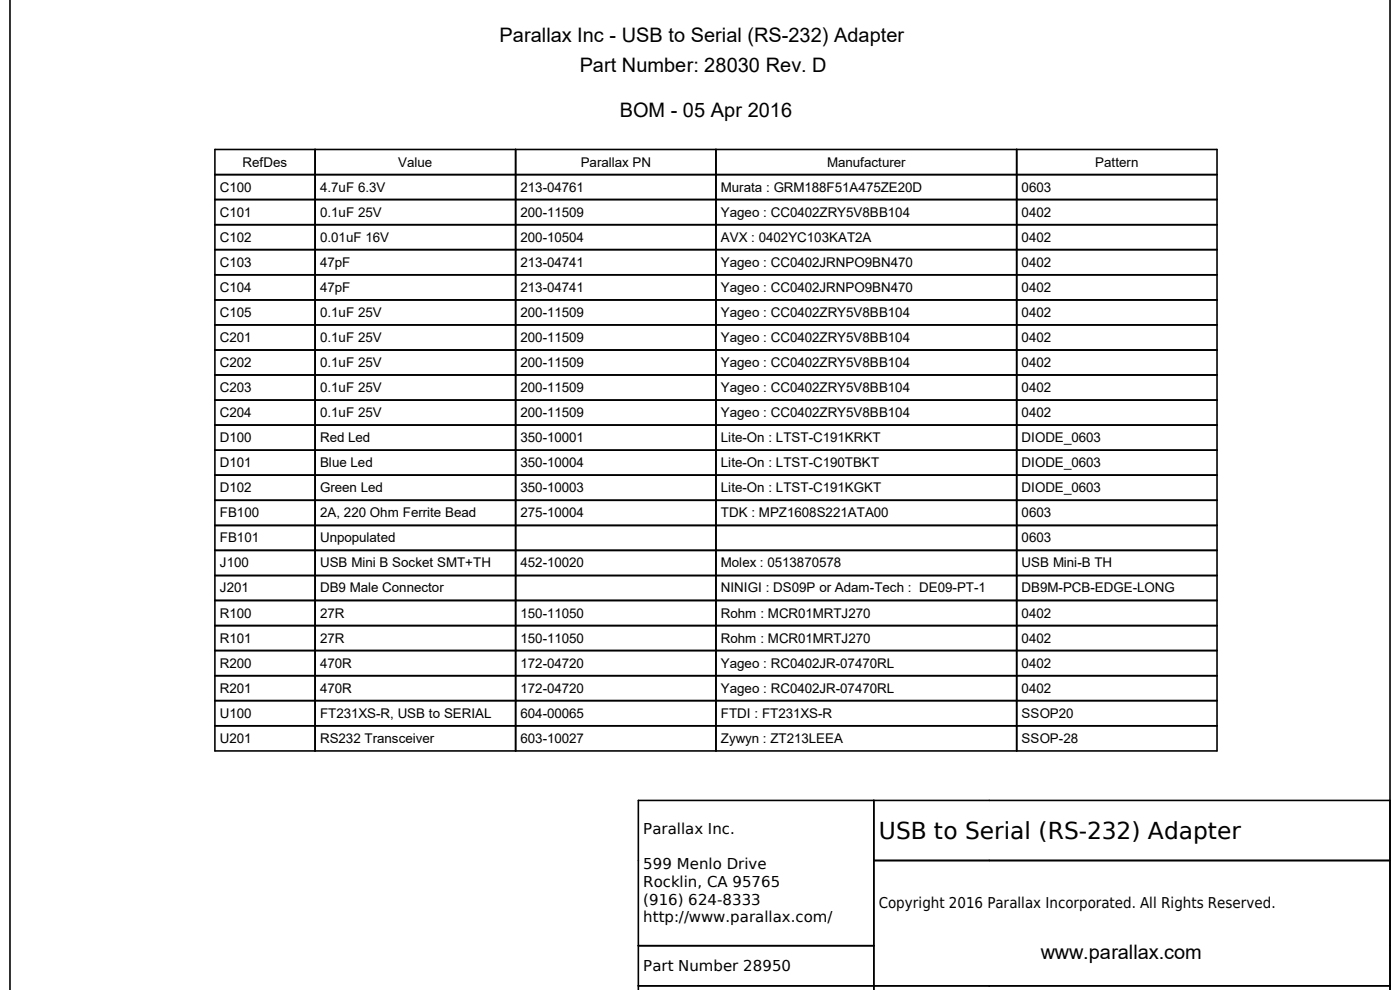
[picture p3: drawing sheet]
<svg xmlns="http://www.w3.org/2000/svg" width="297mm" height="210mm" viewBox="0 0 297 210" stroke-linecap="round" stroke-linejoin="round" font-family="sans-serif">
<defs><g id="words">
<text font-size="5" x="186.4" y="177.9">USB to Serial (RS-232) Adapter</text>
<g font-size="4.2">
<text x="106" y="8.9">Parallax Inc - USB to Serial (RS-232) Adapter</text>
<text x="123" y="15.2">Part Number: 28030 Rev. D</text>
<text x="131.5" y="24.8">BOM - 05 Apr 2016</text>
<text x="220.8" y="203.4">www.parallax.com</text>
</g>
<g font-size="3.2">
<text x="136.5" y="177">Parallax Inc.</text>
<text x="136.5" y="184.4">599 Menlo Drive</text>
<text x="136.5" y="188.2">Rocklin, CA 95765</text>
<text x="136.5" y="191.9">(916) 624-8333</text>
<text x="136.5" y="195.6">http://www.parallax.com/</text>
<text x="186.4" y="192.7">Copyright 2016 Parallax Incorporated. All Rights Reserved.</text>
<text x="136.5" y="206">Part Number 28950</text>
</g>
<g font-size="2.8">
<text x="51.5" y="35.3">RefDes</text>
<text x="84.5" y="35.3">Value</text>
<text x="123.2" y="35.3">Parallax PN</text>
<text x="175.5" y="35.3">Manufacturer</text>
<text x="232.4" y="35.3">Pattern</text>
<text x="46.7" y="40.6">C100</text>
<text x="67.9" y="40.6">4.7uF 6.3V</text>
<text x="110.4" y="40.6">213-04761</text>
<text x="153" y="40.6">Murata : GRM188F51A475ZE20D</text>
<text x="216.7" y="40.6">0603</text>
<text x="46.7" y="46">C101</text>
<text x="67.9" y="46">0.1uF 25V</text>
<text x="110.4" y="46">200-11509</text>
<text x="153" y="46">Yageo : CC0402ZRY5V8BB104</text>
<text x="216.7" y="46">0402</text>
<text x="46.7" y="51.3">C102</text>
<text x="67.9" y="51.3">0.01uF 16V</text>
<text x="110.4" y="51.3">200-10504</text>
<text x="153" y="51.3">AVX : 0402YC103KAT2A</text>
<text x="216.7" y="51.3">0402</text>
<text x="46.7" y="56.6">C103</text>
<text x="67.9" y="56.6">47pF</text>
<text x="110.4" y="56.6">213-04741</text>
<text x="153" y="56.6">Yageo : CC0402JRNPO9BN470</text>
<text x="216.7" y="56.6">0402</text>
<text x="46.7" y="61.9">C104</text>
<text x="67.9" y="61.9">47pF</text>
<text x="110.4" y="61.9">213-04741</text>
<text x="153" y="61.9">Yageo : CC0402JRNPO9BN470</text>
<text x="216.7" y="61.9">0402</text>
<text x="46.7" y="67.2">C105</text>
<text x="67.9" y="67.2">0.1uF 25V</text>
<text x="110.4" y="67.2">200-11509</text>
<text x="153" y="67.2">Yageo : CC0402ZRY5V8BB104</text>
<text x="216.7" y="67.2">0402</text>
<text x="46.7" y="72.5">C201</text>
<text x="46.7" y="77.9">C202</text>
<text x="67.9" y="72.5">0.1uF 25V</text>
<text x="67.9" y="77.9">0.1uF 25V</text>
<text x="110.4" y="72.5">200-11509</text>
<text x="110.4" y="77.9">200-11509</text>
<text x="153" y="72.5">Yageo : CC0402ZRY5V8BB104</text>
<text x="153" y="77.9">Yageo : CC0402ZRY5V8BB104</text>
<text x="216.7" y="72.5">0402</text>
<text x="216.7" y="77.9">0402</text>
<text x="46.7" y="83.2">C203</text>
<text x="67.9" y="83.2">0.1uF 25V</text>
<text x="110.4" y="83.2">200-11509</text>
<text x="153" y="83.2">Yageo : CC0402ZRY5V8BB104</text>
<text x="216.7" y="83.2">0402</text>
<text x="46.7" y="88.5">C204</text>
<text x="67.9" y="88.5">0.1uF 25V</text>
<text x="110.4" y="88.5">200-11509</text>
<text x="153" y="88.5">Yageo : CC0402ZRY5V8BB104</text>
<text x="216.7" y="88.5">0402</text>
<text x="46.7" y="93.8">D100</text>
<text x="67.9" y="93.8">Red Led</text>
<text x="110.4" y="93.8">350-10001</text>
<text x="153" y="93.8">Lite-On : LTST-C191KRKT</text>
<text x="216.7" y="93.8">DIODE_0603</text>
<text x="46.7" y="99.1">D101</text>
<text x="67.9" y="99.1">Blue Led</text>
<text x="110.4" y="99.1">350-10004</text>
<text x="153" y="99.1">Lite-On : LTST-C190TBKT</text>
<text x="216.7" y="99.1">DIODE_0603</text>
<text x="46.7" y="104.4">D102</text>
<text x="67.9" y="104.4">Green Led</text>
<text x="110.4" y="104.4">350-10003</text>
<text x="153" y="104.4">Lite-On : LTST-C191KGKT</text>
<text x="216.7" y="104.4">DIODE_0603</text>
<text x="46.7" y="109.7">FB100</text>
<text x="67.9" y="109.7">2A, 220 Ohm Ferrite Bead</text>
<text x="110.4" y="109.7">275-10004</text>
<text x="153" y="109.7">TDK : MPZ1608S221ATA00</text>
<text x="216.7" y="109.7">0603</text>
<text x="46.7" y="115.1">FB101</text>
<text x="67.9" y="115.1">Unpopulated</text>
<text x="216.7" y="115.1">0603</text>
<text x="46.7" y="120.4">J100</text>
<text x="46.7" y="125.7">J201</text>
<text x="67.9" y="120.4">USB Mini B Socket SMT+TH</text>
<text x="67.9" y="125.7">DB9 Male Connector</text>
<text x="110.4" y="120.4">452-10020</text>
<text x="153" y="120.4">Molex : 0513870578</text>
<text x="153" y="125.7">NINIGI : DS09P or Adam-Tech : DE09-PT-1</text>
<text x="216.7" y="120.4">USB Mini-B TH</text>
<text x="216.7" y="125.7">DB9M-PCB-EDGE-LONG</text>
<text x="46.7" y="131">R100</text>
<text x="67.9" y="131">27R</text>
<text x="110.4" y="131">150-11050</text>
<text x="153" y="131">Rohm : MCR01MRTJ270</text>
<text x="216.7" y="131">0402</text>
<text x="46.7" y="136.3">R101</text>
<text x="67.9" y="136.3">27R</text>
<text x="110.4" y="136.3">150-11050</text>
<text x="153" y="136.3">Rohm : MCR01MRTJ270</text>
<text x="216.7" y="136.3">0402</text>
<text x="46.7" y="141.6">R200</text>
<text x="67.9" y="141.6">470R</text>
<text x="110.4" y="141.6">172-04720</text>
<text x="153" y="141.6">Yageo : RC0402JR-07470RL</text>
<text x="216.7" y="141.6">0402</text>
<text x="46.7" y="146.9">R201</text>
<text x="67.9" y="146.9">470R</text>
<text x="110.4" y="146.9">172-04720</text>
<text x="153" y="146.9">Yageo : RC0402JR-07470RL</text>
<text x="216.7" y="146.9">0402</text>
<text x="46.7" y="152.3">U100</text>
<text x="67.9" y="152.3">FT231XS-R, USB to SERIAL</text>
<text x="110.4" y="152.3">604-00065</text>
<text x="153" y="152.3">FTDI : FT231XS-R</text>
<text x="216.7" y="152.3">SSOP20</text>
<text x="46.7" y="157.6">U201</text>
<text x="67.9" y="157.6">RS232 Transceiver</text>
<text x="110.4" y="157.6">603-10027</text>
<text x="153" y="157.6">Zywyn : ZT213LEEA</text>
<text x="216.7" y="157.6">SSOP-28</text>
</g>
</g></defs>
<path d="M0 0h297v210h-297z" fill-rule="evenodd" fill="#fff" stroke="#fff" stroke-width=".34"/>
<g fill="none" stroke="#000" stroke-width=".34">
<path d="M2.1 -.1v210.2M294.9 0v210.1M45.6 31.7h212.6v127.6h-212.6zM45.6 37h212.6M66.8 31.7v127.6M109.4 31.7v127.6M151.9 31.7v127.6M215.7 31.7v127.6M45.6 42.3h212.6M45.6 47.7h212.6M45.6 53h212.6M45.6 58.3h212.6"/>
<path d="M45.6 63.6h212.6M45.6 68.9h212.6M45.6 74.3h212.6M45.6 79.5h212.6M45.6 84.9h212.6M45.6 90.2h212.6M45.6 95.5h212.6M45.6 100.8h212.6M45.6 106.1h212.6M45.6 111.5h212.6M45.6 116.8h212.6M45.6 122.1h212.6"/>
<path d="M45.6 127.4h212.6M45.6 132.7h212.6M45.6 138h212.6M45.6 143.3h212.6M45.6 148.6h212.6M45.6 154h212.6M185.4 169.8v40.3M294.9 169.8h-159.5v40.3M185.4 182.5h109.5M135.4 200.6h50M135.4 209.1h159.5"/>
</g>
<use href="#words"/>
</svg>
